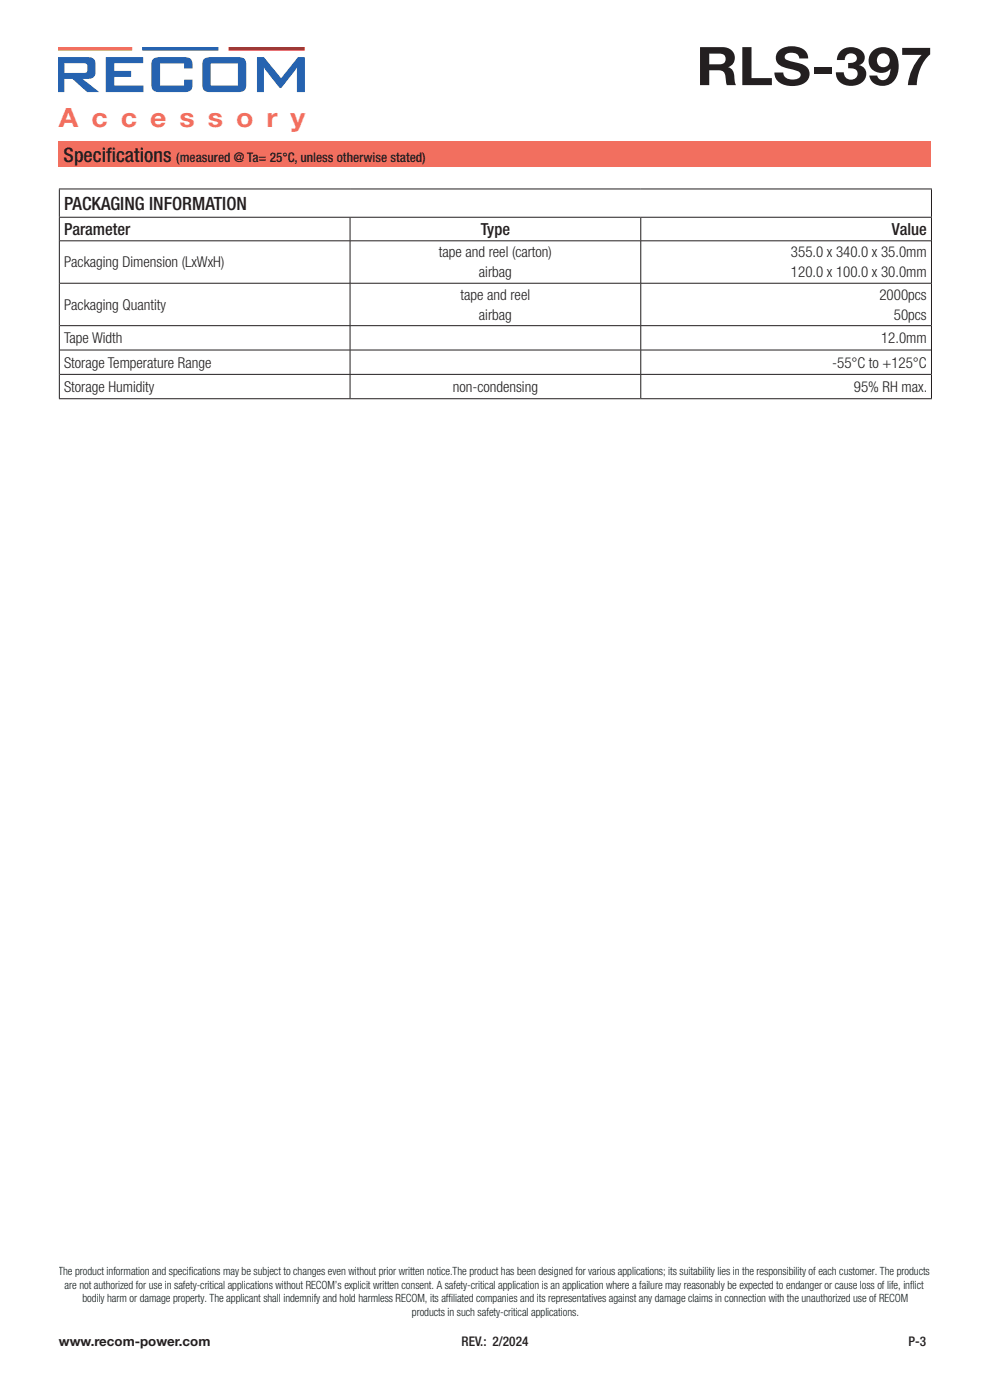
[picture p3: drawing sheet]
<svg xmlns="http://www.w3.org/2000/svg" width="210mm" height="297mm" viewBox="0 0 210 297" stroke-linecap="round" stroke-linejoin="round" font-family="sans-serif">
<defs><g id="words">
<text font-size="11.3" fill="#231f20" x="147.6" y="18.1">RLS-397</text>
<text font-size="5.6" fill="#f26f5f" x="12.5" y="27">A c c e s s o r y</text>
<g font-size="4.2" fill="#231f20">
<text x="13.5" y="34.3">Specif</text>
<text x="22.5" y="34.3">ications</text>
</g>
<text font-size="3.9" fill="#231f20" x="13.6" y="44.5">PACKAGING INFORMATION</text>
<g font-size="3.5" fill="#231f20">
<text x="13.6" y="49.8">Parameter</text>
<text x="102" y="49.8">Type</text>
<text x="189.2" y="49.8">Value</text>
</g>
<g font-size="3.2" fill="#231f20">
<text x="13.6" y="56.7">Packaging Dimension (LxWxH)</text>
<text x="93.1" y="54.6">tape and reel (carton)</text>
<text x="101.6" y="58.8">airbag</text>
<text x="167.8" y="54.6">355.0 x 340.0 x 35.0mm</text>
<text x="167.8" y="58.8">120.0 x 100.0 x 30.0mm</text>
<text x="13.6" y="65.7">Packaging Quantity</text>
<text x="97.7" y="63.6">tape and reel</text>
<text x="186.5" y="63.6">2000pcs</text>
<text x="101.6" y="67.8">airbag</text>
<text x="189.6" y="67.8">50pcs</text>
<text x="13.6" y="72.8">Tape Width</text>
<text x="13.6" y="78">Storage Temperature Range</text>
<text x="176.5" y="78">-55°C to +125°C</text>
<text x="186.9" y="72.8">12.0mm</text>
<text x="13.6" y="83.1">Storage Humidity</text>
<text x="96" y="83.1">non-condensing</text>
<text x="181.1" y="83.1">95% RH max.</text>
</g>
<g font-size="2.8" fill="#231f20">
<text x="37.4" y="34.3">(measured @ Ta= 25°C, unless otherwise stated)</text>
<text x="12.5" y="285.5">www.recom-power.com</text>
<text x="97.9" y="285.5">REV.: 2/2024</text>
<text x="192.7" y="285.5">P-3</text>
</g>
<g font-size="2.4" fill="#11201f">
<text x="12.4" y="270.5">The product information and specifications may be subject to changes even without prior written notice.The product has been designed for various applications; its suitability lies in the responsibility of each customer. The products</text>
<text x="13.7" y="273.4">are not authorized for use in safety-critical applications without RECOM’s explicit written consent. A safety-critical application is an application where a failure may reasonably be expected to endanger or cause loss of life, inflict</text>
<text x="17.5" y="276.2">bodily harm or damage property. The applicant shall indemnify and hold harmless RECOM, its affiliated companies and its representatives against any damage claims in connection with the unauthorized use of RECOM</text>
<text x="87.4" y="279.1">products in such safety-critical applications.</text>
</g>
</g></defs>
<path d="M12.5 30h185v5.5h-185z" fill="#f26f5f"/>
<path d="M12.4 10h15.6v.7h-15.6z" fill="#fcb918"/>
<path d="M30.2 10h16.1v.7h-16.1z" fill="#2663b0"/>
<path d="M48.5 10h16.1v.7h-16.1z" fill="#db2429"/>
<g fill="#2663b0">
<path d="M22.5 12.1h7.9l-.1 1.3h-6v1.6h3.5v1.3h-3.5l-.1 1.8 6.2 .1v1.3h-7.9z"/>
<path d="M32.5 12.5l.6-.3 .7-.1h5.4a1.4 1.4 0 0 1 1.6 1.6v.8h-1.7l-.1-1h-5v4.6l5 .1 .1-1.3h1.7v1.1a1.37 1.37 0 0 1-1.5 1.5h-5.6a1.38 1.38 0 0 1-1.6-1.5v-4.6z"/>
<path d="M54.5 12.1l1.5 .1 3.6 4.4 3.6-4.4 1.4-.1v7.4h-1.6v-5.3l-3.4 4.5-.3-.1-3.4-4.4 .1 5.3h-1.5z"/>
<path d="M13.7 13.4h4.1a.55 .55 0 0 1 .7 .6v.9a.54 .54 0 0 1-.7 .6h-4.1zM12.4 12.1v7.4h1.2l.1-2.7 1.6-.1 3.2 2.8h2.5l-3.5-2.8h1a1.52 1.52 0 0 0 1.8-2 3.1 3.1 0 0 0-.5-2.3l-1.2-.3z"/>
<path d="M44.7 13.5h5.8v4.6h-5.8zM43.3 12.5l-.4 .9v4.6a1.35 1.35 0 0 0 1.6 1.5h6.2a1.37 1.37 0 0 0 1.5-1.5v-4.3a1.38 1.38 0 0 0-1.6-1.6h-6l-.7 .1z"/>
</g>
<g fill="none" stroke="#231f20" stroke-width=".21">
<path d="M12.5 40.1h185.2M12.5 46.1h185.2M12.6 40.2v5.8M12.6 46.2v38.3M12.7 51.1h184.8M74.3 46.2v4.8M74.3 51.1v8.9M135.9 46.2v4.8M135.9 51.1v8.9M197.6 40.2v5.8M197.6 46.2v38.3M12.7 60.1h184.8"/>
<path d="M12.7 79.4h184.8M12.7 69.1h184.8M12.7 74.3h184.8M74.3 60.1v8.9M74.3 69.1v5.1M74.3 74.3v5.1M74.3 79.5v5M135.9 60.1v8.9M135.9 69.1v5.1M135.9 74.3v5.1M135.9 79.5v5M12.5 84.6h185.2"/>
</g>
<use href="#words"/>
</svg>
